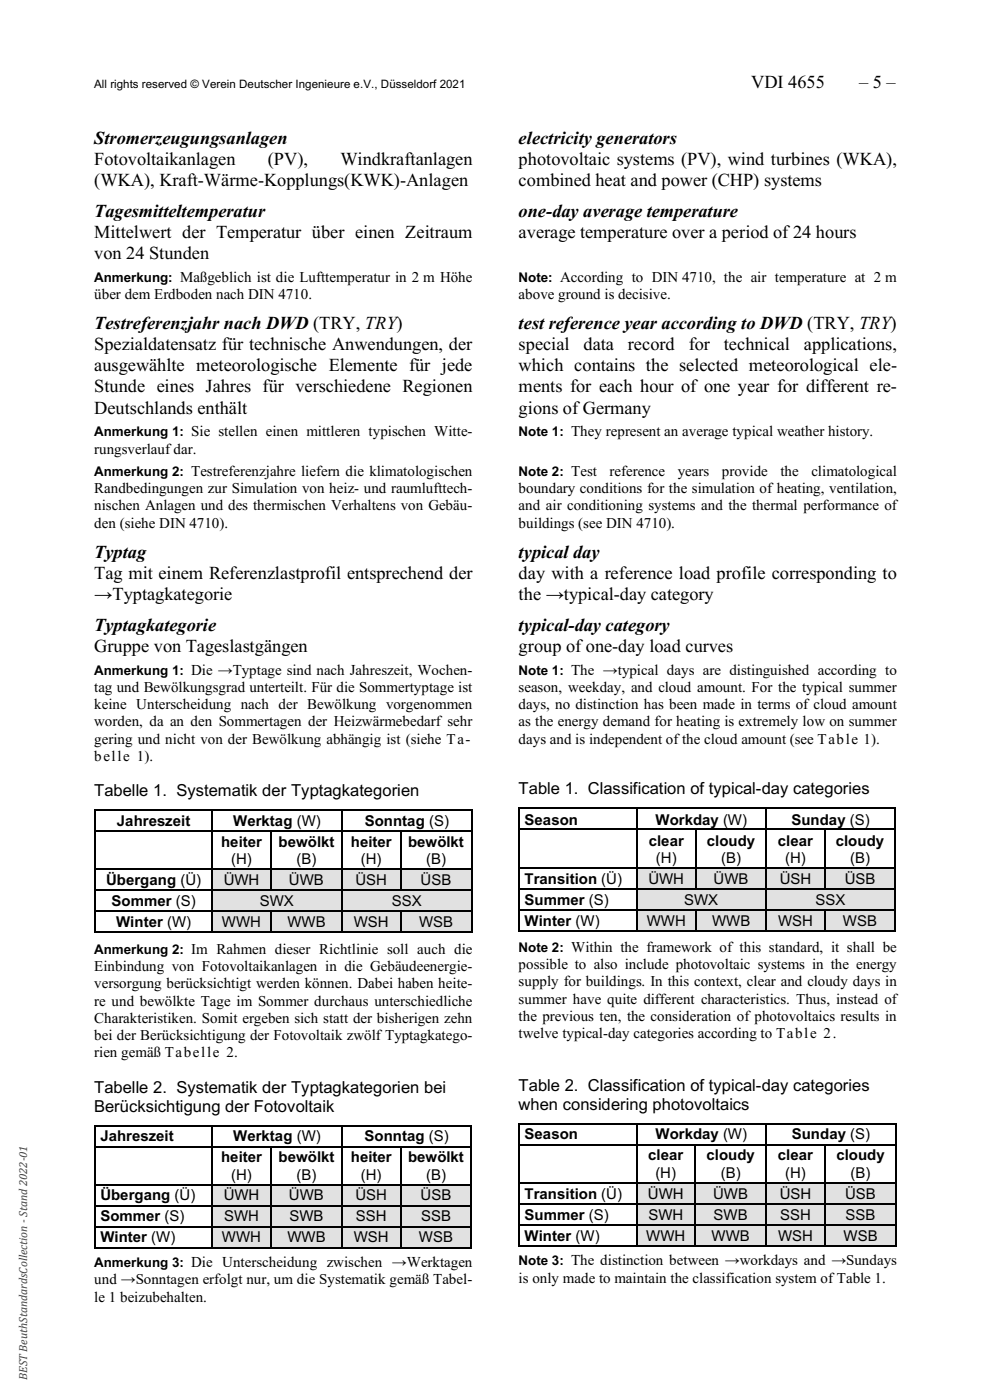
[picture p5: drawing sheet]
<svg xmlns="http://www.w3.org/2000/svg" width="210mm" height="297mm" viewBox="0 0 210 297" stroke-linecap="round" stroke-linejoin="round" font-family="sans-serif">
<defs><g id="words">
<g font-size="3.9">
<text x="159.4" y="18.6">VDI 4655</text>
<text x="182.2" y="18.6">– 5 –</text>
<text x="20" y="30.5">Stromerzeugungsanlagen</text>
<text x="20" y="35">Fotovoltaikanlagen</text>
<text x="56.8" y="35">(PV),</text>
<text x="72.2" y="35">Windkraftanlagen</text>
<text x="110" y="30.5">electricity generators</text>
<text x="110" y="35">photovoltaic systems (PV), wind turbines (WKA),</text>
<text x="20" y="39.5">(WKA), Kraft-Wärme-Kopplungs(KWK)-Anlagen</text>
<text x="110" y="39.5">combined heat and power (CHP) systems</text>
<text x="20" y="46">Tagesmitteltemperatur</text>
<text x="110" y="46">one-day average temperature</text>
<text x="20" y="50.5">Mittelwert der Temperatur über einen Zeitraum</text>
<text x="110" y="50.5">average temperature over a period of 24 hours</text>
<text x="20" y="54.9">von 24 Stunden</text>
<text x="20" y="69.8">Testreferenzjahr nach DWD (TRY, TRY)</text>
<text x="110" y="69.8">test reference year according to DWD (TRY, TRY)</text>
<text x="20" y="74.3">Spezialdatensatz für technische Anwendungen, der</text>
<text x="110" y="74.3">special</text>
<text x="123.8" y="74.3">data</text>
<text x="133.2" y="74.3">record</text>
<text x="146.1" y="74.3">for</text>
<text x="153.5" y="74.3">technical</text>
<text x="170.5" y="74.3">applications,</text>
<text x="20" y="78.8">ausgewählte meteorologische Elemente für jede</text>
<text x="20" y="83.3">Stunde eines Jahres für verschiedene Regionen</text>
<text x="110" y="78.8">which contains the selected meteorological ele-</text>
<text x="110" y="83.3">ments for each hour of one year for different re-</text>
<text x="20" y="87.8">Deutschlands enthält</text>
<text x="110" y="87.8">gions of Germany</text>
<text x="20" y="118.3">Typtag</text>
<text x="110" y="118.3">typical day</text>
<text x="20" y="122.8">Tag mit einem Referenzlastprofil entsprechend der</text>
<text x="110" y="122.8">day with a reference load profile corresponding to</text>
<text x="20" y="127.3">→Typtagkategorie</text>
<text x="110" y="127.3">the →typical-day category</text>
<text x="20" y="133.8">Typtagkategorie</text>
<text x="110" y="133.8">typical-day category</text>
<text x="20" y="138.3">Gruppe von Tageslastgängen</text>
<text x="110" y="138.3">group of one-day load curves</text>
</g>
<g font-size="3.5">
<text x="20" y="169">Tabelle 1. Systematik der Typtagkategorien</text>
<text x="110" y="168.5">Table 1. Classification of typical-day categories</text>
<text x="20" y="231.8">Tabelle 2. Systematik der Typtagkategorien bei</text>
<text x="110" y="231.4">Table 2. Classification of typical-day categories</text>
<text x="20" y="235.9">Berücksichtigung der Fotovoltaik</text>
<text x="110" y="235.5">when considering photovoltaics</text>
</g>
<g font-size="3.2">
<text x="20" y="63.5">über dem Erdboden nach DIN 4710.</text>
<text x="110" y="63.5">above ground is decisive.</text>
<text x="20" y="96.3">rungsverlauf dar.</text>
<text x="129.3" y="101">reference</text>
<text x="143.8" y="101">years</text>
<text x="153.2" y="101">provide</text>
<text x="165.6" y="101">the</text>
<text x="172.1" y="101">climatological</text>
<text x="20" y="104.6">Randbedingungen zur Simulation von heiz- und raumlufttech-</text>
<text x="110" y="104.6">boundary conditions for the simulation of heating, ventilation,</text>
<text x="20" y="108.2">nischen Anlagen und des thermischen Verhaltens von Gebäu-</text>
<text x="20" y="111.9">den (siehe DIN 4710).</text>
<text x="110" y="108.2">and air conditioning systems and the thermal performance of</text>
<text x="110" y="111.9">buildings (see DIN 4710).</text>
<text x="20" y="146.9">tag und Bewölkungsgrad unterteilt. Für die Sommertyptage ist</text>
<text x="110" y="146.9">season, weekday, and cloud amount. For the typical summer</text>
<text x="20" y="150.5">keine Unterscheidung nach der Bewölkung vorgenommen</text>
<text x="20" y="154.1">worden, da an den Sommertagen der Heizwärmebedarf sehr</text>
<text x="110" y="150.5">days, no distinction has been made in terms of cloud amount</text>
<text x="110" y="154.1">as the energy demand for heating is extremely low on summer</text>
<text x="20" y="161.4">belle 1).</text>
<text x="20" y="157.8">gering und nicht von der Bewölkung abhängig ist (siehe Ta-</text>
<text x="110" y="157.8">days and is independent of the cloud amount (see Table 1).</text>
<text x="24.8" y="175.3">Jahreszeit</text>
<text x="46.9" y="179.7">heiter</text>
<text x="49.5" y="175.3">Werktag (W)</text>
<text x="59.1" y="179.7">bewölkt</text>
<text x="74.4" y="179.7">heiter</text>
<text x="77.4" y="175.3">Sonntag (S)</text>
<text x="86.6" y="179.7">bewölkt</text>
<text x="111.3" y="175">Season</text>
<text x="137.6" y="179.5">clear</text>
<text x="139.1" y="175">Workday (W)</text>
<text x="149.9" y="179.5">cloudy</text>
<text x="165" y="179.5">clear</text>
<text x="167.9" y="175">Sunday (S)</text>
<text x="177.3" y="179.5">cloudy</text>
<text x="49" y="183.4">(H)</text>
<text x="62.9" y="183.4">(B)</text>
<text x="76.5" y="183.4">(H)</text>
<text x="90.4" y="183.4">(B)</text>
<text x="139.1" y="183.1">(H)</text>
<text x="153" y="183.1">(B)</text>
<text x="166.5" y="183.1">(H)</text>
<text x="180.3" y="183.1">(B)</text>
<text x="22.5" y="187.8">Übergang (Ü)</text>
<text x="47.5" y="187.8">ÜWH</text>
<text x="61.3" y="187.8">ÜWB</text>
<text x="75.4" y="187.8">ÜSH</text>
<text x="89.2" y="187.8">ÜSB</text>
<text x="111.3" y="187.6">Transition (Ü)</text>
<text x="137.5" y="187.6">ÜWH</text>
<text x="151.4" y="187.6">ÜWB</text>
<text x="165.4" y="187.6">ÜSH</text>
<text x="179.2" y="187.6">ÜSB</text>
<text x="23.7" y="192.2">Sommer (S)</text>
<text x="24.6" y="196.7">Winter (W)</text>
<text x="47.1" y="196.7">WWH</text>
<text x="55.1" y="192.2">SWX</text>
<text x="61" y="196.7">WWB</text>
<text x="75.1" y="196.7">WSH</text>
<text x="83.1" y="192.2">SSX</text>
<text x="88.9" y="196.7">WSB</text>
<text x="111.3" y="192">Summer (S)</text>
<text x="111.3" y="196.5">Winter (W)</text>
<text x="137.2" y="196.5">WWH</text>
<text x="145.1" y="192">SWX</text>
<text x="151" y="196.5">WWB</text>
<text x="165.1" y="196.5">WSH</text>
<text x="173" y="192">SSX</text>
<text x="178.8" y="196.5">WSB</text>
<text x="20" y="206">Einbindung von Fotovoltaikanlagen in die Gebäudeenergie-</text>
<text x="20" y="209.7">versorgung berücksichtigt werden können. Dabei haben heite-</text>
<text x="110" y="205.7">possible to also include photovoltaic systems in the energy</text>
<text x="110" y="209.3">supply for buildings. In this context, clear and cloudy days in</text>
<text x="20" y="213.4">re und bewölkte Tage im Sommer durchaus unterschiedliche</text>
<text x="110" y="212.9">summer have quite different characteristics. Thus, instead of</text>
<text x="20" y="217">Charakteristiken. Somit ergeben sich statt der bisherigen zehn</text>
<text x="20" y="220.6">bei der Berücksichtigung der Fotovoltaik zwölf Typtagkatego-</text>
<text x="110" y="216.6">the previous ten, the consideration of photovoltaics results in</text>
<text x="110" y="220.3">twelve typical-day categories according to Table 2.</text>
<text x="20" y="224.3">rien gemäß Tabelle 2.</text>
<text x="21.3" y="242.2">Jahreszeit</text>
<text x="49.5" y="242.2">Werktag (W)</text>
<text x="77.3" y="242.2">Sonntag (S)</text>
<text x="111.3" y="241.8">Season</text>
<text x="139.1" y="241.8">Workday (W)</text>
<text x="168" y="241.8">Sunday (S)</text>
<text x="46.9" y="246.6">heiter</text>
<text x="49" y="250.3">(H)</text>
<text x="59.1" y="246.6">bewölkt</text>
<text x="62.9" y="250.3">(B)</text>
<text x="74.4" y="246.6">heiter</text>
<text x="76.5" y="250.3">(H)</text>
<text x="86.6" y="246.6">bewölkt</text>
<text x="90.4" y="250.3">(B)</text>
<text x="137.5" y="246.2">clear</text>
<text x="139" y="249.9">(H)</text>
<text x="149.9" y="246.2">cloudy</text>
<text x="152.9" y="249.9">(B)</text>
<text x="165" y="246.2">clear</text>
<text x="166.5" y="249.9">(H)</text>
<text x="177.4" y="246.2">cloudy</text>
<text x="180.4" y="249.9">(B)</text>
<text x="21.3" y="254.7">Übergang (Ü)</text>
<text x="47.5" y="254.7">ÜWH</text>
<text x="61.3" y="254.7">ÜWB</text>
<text x="75.4" y="254.7">ÜSH</text>
<text x="89.2" y="254.7">ÜSB</text>
<text x="111.3" y="254.3">Transition (Ü)</text>
<text x="137.5" y="254.3">ÜWH</text>
<text x="151.3" y="254.3">ÜWB</text>
<text x="165.4" y="254.3">ÜSH</text>
<text x="179.3" y="254.3">ÜSB</text>
<text x="21.3" y="259.2">Sommer (S)</text>
<text x="21.3" y="263.6">Winter (W)</text>
<text x="47.1" y="263.6">WWH</text>
<text x="47.5" y="259.2">SWH</text>
<text x="61" y="263.6">WWB</text>
<text x="61.4" y="259.2">SWB</text>
<text x="75.1" y="263.6">WSH</text>
<text x="75.5" y="259.2">SSH</text>
<text x="88.9" y="263.6">WSB</text>
<text x="89.3" y="259.2">SSB</text>
<text x="111.3" y="258.8">Summer (S)</text>
<text x="111.3" y="263.2">Winter (W)</text>
<text x="137.1" y="263.2">WWH</text>
<text x="137.5" y="258.8">SWH</text>
<text x="151" y="263.2">WWB</text>
<text x="151.4" y="258.8">SWB</text>
<text x="165.1" y="263.2">WSH</text>
<text x="165.5" y="258.8">SSH</text>
<text x="178.9" y="263.2">WSB</text>
<text x="179.4" y="258.8">SSB</text>
<text x="20" y="272.5">und →Sonntagen erfolgt nur, um die Systematik gemäß Tabel-</text>
<text x="110" y="272.2">is only made to maintain the classification system ofTable 1.</text>
<text x="20" y="276.2">le 1 beizubehalten.</text>
</g>
<g font-size="2.8">
<text x="20" y="59.8">Anmerkung: Maßgeblich ist die Lufttemperatur in 2 m Höhe</text>
<text x="110" y="59.8">Note: According to DIN 4710, the air temperature at 2 m</text>
<text x="20" y="92.6">Anmerkung 1: Sie stellen einen mittleren typischen Witte-</text>
<text x="110" y="92.6">Note 1: They represent an average typical weather history.</text>
<text x="20" y="101">Anmerkung 2: Testreferenzjahre liefern die klimatologischen</text>
<text x="110" y="101">Note 2: Test</text>
<text x="20" y="143.2">Anmerkung 1: Die →Typtage sind nach Jahreszeit, Wochen-</text>
<text x="110" y="143.2">Note 1: The →typical days are distinguished according to</text>
<text x="20" y="202.4">Anmerkung 2: Im Rahmen dieser Richtlinie soll auch die</text>
<text x="110" y="202">Note 2: Within the framework of this standard, it shall be</text>
<text x="20" y="268.9">Anmerkung 3: Die Unterscheidung zwischen →Werktagen</text>
<text x="110" y="268.5">Note 3: The distinction between →workdays and →Sundays</text>
</g>
<text font-size="2.5" x="20" y="18.6">All rights reserved © Verein Deutscher Ingenieure e.V., Düsseldorf 2021</text>
<text font-size="2.5" fill="#424242" x="5.8" y="292.8" transform="rotate(-90 5.8 292.8)">BEST BeuthStandardsCollection - Stand 2022-01</text>
</g></defs>
<path d="M20 171.8h.2v.3h-.2zM20 176.3h.2v.2h-.2zM44.9 171.8h.2v.3h-.2zM44.9 176.3h.2v.2h-.2zM57.4 176.3h.2v.2h-.2zM72.3 171.8h.3v.3h-.3zM72.3 176.3h.3v.2h-.3zM84.9 176.3h.2v.2h-.2zM99.9 171.8h.3v.3h-.3zM99.9 176.3h.3v.2h-.3z" fill="#000"/>
<g fill="none" stroke="#000" stroke-width=".25">
<path d="M20.1 172.1v4.2M20.1 176.5v7.9M20.2 172h24.7M20.2 176.4h24.7M45 172.1v4.2M45 176.5v7.9M45.1 172h27.2M45.1 176.4h12.3M57.5 176.5v7.9M57.6 176.4h14.7M72.5 172.1v4.2M72.5 176.5v7.9"/>
<path d="M72.6 172h27.3M72.6 176.4h12.3M85 176.5v7.9M85.1 176.4h14.8M100 172.1v4.2M100 176.5v7.9"/>
</g>
<g fill="#e1e1e1">
<path d="M45.1 184.6h12.3v4.2h-12.3z" fill-rule="evenodd"/>
<path d="M57.7 184.6h14.7v4.2h-14.7z" fill-rule="evenodd"/>
<path d="M72.6 184.6h12.3v4.2h-12.3z" fill-rule="evenodd"/>
<path d="M85.1 184.6h14.8v4.2h-14.8z" fill-rule="evenodd"/>
</g>
<g fill="#e1e1e1">
<path d="M45.1 184.6h12.3v4.2h-12.3z"/>
<path d="M57.7 184.6h14.7v4.2h-14.7z"/>
<path d="M72.6 184.6h12.3v4.2h-12.3z"/>
<path d="M85.1 184.6h14.8v4.2h-14.8z"/>
</g>
<path d="M20 184.4h.2v.2h-.2zM44.9 184.4h.2v.2h-.2zM57.4 184.4h.2v.2h-.2zM72.3 184.4h.3v.2h-.3zM84.9 184.4h.2v.2h-.2zM99.9 184.4h.3v.2h-.3z" fill="#000"/>
<path d="M20.1 184.6v4.2M20.2 184.5h24.7M45 184.6v4.2M45.1 184.5h12.3M57.5 184.6v4.2M57.6 184.5h14.7M72.5 184.6v4.2M72.6 184.5h12.3M85 184.6v4.2M85.1 184.5h14.8M100 184.6v4.2" fill="none" stroke="#000" stroke-width=".25"/>
<g fill="#e1e1e1">
<path d="M45.1 189.1h27.3v4.2h-27.3z" fill-rule="evenodd"/>
<path d="M72.6 189.1h27.3v4.2h-27.3z" fill-rule="evenodd"/>
</g>
<g fill="#e1e1e1">
<path d="M45.1 189.1h27.3v4.2h-27.3z"/>
<path d="M72.6 189.1h27.3v4.2h-27.3z"/>
</g>
<path d="M20 188.8h.2v.3h-.2zM44.9 188.8h.2v.3h-.2zM57.4 188.8h.2v.3h-.2zM72.3 188.8h.3v.3h-.3zM84.9 188.8h.2v.3h-.2zM99.9 188.8h.3v.3h-.3z" fill="#000"/>
<path d="M20.1 189.1v4.2M20.2 188.9h24.7M45 189.1v4.2M45.1 188.9h12.3M57.6 188.9h14.7M72.5 189.1v4.2M72.6 188.9h12.3M85.1 188.9h14.8M100 189.1v4.2" fill="none" stroke="#000" stroke-width=".25"/>
<g fill="#e1e1e1">
<path d="M45.1 193.5h12.3v4.2h-12.3z" fill-rule="evenodd"/>
<path d="M57.7 193.5h14.7v4.2h-14.7z" fill-rule="evenodd"/>
<path d="M72.6 193.5h12.3v4.2h-12.3z" fill-rule="evenodd"/>
<path d="M85.1 193.5h14.8v4.2h-14.8z" fill-rule="evenodd"/>
</g>
<g fill="#e1e1e1">
<path d="M45.1 193.5h12.3v4.2h-12.3z"/>
<path d="M57.7 193.5h14.7v4.2h-14.7z"/>
<path d="M72.6 193.5h12.3v4.2h-12.3z"/>
<path d="M85.1 193.5h14.8v4.2h-14.8z"/>
</g>
<g fill="#000">
<path d="M20 193.3h.2v.2h-.2zM20 197.7h.2v.3h-.2zM44.9 193.3h.2v.2h-.2zM44.9 197.7h.2v.3h-.2zM57.4 193.3h.2v.2h-.2zM57.4 197.7h.2v.3h-.2zM72.3 193.3h.3v.2h-.3zM72.3 197.7h.3v.3h-.3zM84.9 193.3h.2v.2h-.2zM84.9 197.7h.2v.3h-.2zM99.9 193.3h.3v.2h-.3zM99.9 197.7h.3v.3h-.3z"/>
<path d="M20 238.8h.2v.2h-.2zM44.9 238.8h.2v.2h-.2zM72.3 238.8h.3v.2h-.3zM99.9 238.8h.2v.2h-.2zM20 243.2h.2v.3h-.2zM44.9 243.2h.2v.3h-.2zM57.4 243.2h.2v.3h-.2zM72.3 243.2h.3v.3h-.3zM84.9 243.2h.2v.3h-.2zM99.9 243.2h.2v.3h-.2z"/>
</g>
<g fill="none" stroke="#000" stroke-width=".25">
<path d="M20.1 193.5v4.2M20.2 193.4h24.7M20.2 197.8h24.7M45 193.5v4.2M45.1 193.4h12.3M45.1 197.8h12.3M57.5 193.5v4.2M57.6 193.4h14.7M57.6 197.8h14.7M72.5 193.5v4.2M72.6 193.4h12.3M72.6 197.8h12.3"/>
<path d="M85 193.5v4.2M85.1 193.4h14.8M85.1 197.8h14.8M100 193.5v4.2M20.1 239v4.2M20.2 238.9h24.7M45 239v4.2M45.1 238.9h27.2M72.5 239v4.2M72.6 238.9h27.3M100 239v4.2M20.1 243.5v7.8"/>
<path d="M20.2 243.3h24.7M45 243.5v7.8M45.1 243.3h12.3M57.5 243.5v7.8M57.6 243.3h14.7M72.5 243.5v7.8M72.6 243.3h12.3M85 243.5v7.8M85.1 243.3h14.8M100 243.5v7.8"/>
</g>
<g fill="#e1e1e1">
<path d="M45.1 251.5h12.3v4.2h-12.3z" fill-rule="evenodd"/>
<path d="M57.7 251.5h14.7v4.2h-14.7z" fill-rule="evenodd"/>
<path d="M72.6 251.5h12.3v4.2h-12.3z" fill-rule="evenodd"/>
<path d="M85.1 251.5h14.8v4.2h-14.8z" fill-rule="evenodd"/>
</g>
<g fill="#e1e1e1">
<path d="M45.1 251.5h12.3v4.2h-12.3z"/>
<path d="M57.7 251.5h14.7v4.2h-14.7z"/>
<path d="M72.6 251.5h12.3v4.2h-12.3z"/>
<path d="M85.1 251.5h14.8v4.2h-14.8z"/>
</g>
<path d="M20 251.3h.2v.2h-.2zM44.9 251.3h.2v.2h-.2zM57.4 251.3h.2v.2h-.2zM72.3 251.3h.3v.2h-.3zM84.9 251.3h.2v.2h-.2zM99.9 251.3h.2v.2h-.2z" fill="#000"/>
<path d="M20.1 251.5v4.2M20.2 251.4h24.7M45 251.5v4.2M45.1 251.4h12.3M57.5 251.5v4.2M57.6 251.4h14.7M72.5 251.5v4.2M72.6 251.4h12.3M85 251.5v4.2M85.1 251.4h14.8M100 251.5v4.2" fill="none" stroke="#000" stroke-width=".25"/>
<g fill="#e1e1e1">
<path d="M45.1 256h12.3v4.2h-12.3z" fill-rule="evenodd"/>
<path d="M57.7 256h14.7v4.2h-14.7z" fill-rule="evenodd"/>
<path d="M72.6 256h12.3v4.2h-12.3z" fill-rule="evenodd"/>
<path d="M85.1 256h14.8v4.2h-14.8z" fill-rule="evenodd"/>
</g>
<g fill="#e1e1e1">
<path d="M45.1 256h12.3v4.2h-12.3z"/>
<path d="M57.7 256h14.7v4.2h-14.7z"/>
<path d="M72.6 256h12.3v4.2h-12.3z"/>
<path d="M85.1 256h14.8v4.2h-14.8z"/>
</g>
<path d="M20 255.7h.2v.3h-.2zM44.9 255.7h.2v.3h-.2zM57.4 255.7h.2v.3h-.2zM72.3 255.7h.3v.3h-.3zM84.9 255.7h.2v.3h-.2zM99.9 255.7h.2v.3h-.2z" fill="#000"/>
<path d="M20.1 256v4.2M20.2 255.9h24.7M45 256v4.2M45.1 255.9h12.3M57.5 256v4.2M57.6 255.9h14.7M72.5 256v4.2M72.6 255.9h12.3M85 256v4.2M85.1 255.9h14.8M100 256v4.2" fill="none" stroke="#000" stroke-width=".25"/>
<g fill="#e1e1e1">
<path d="M45.1 260.4h12.3v4.2h-12.3z" fill-rule="evenodd"/>
<path d="M57.7 260.4h14.7v4.2h-14.7z" fill-rule="evenodd"/>
<path d="M72.6 260.4h12.3v4.2h-12.3z" fill-rule="evenodd"/>
<path d="M85.1 260.4h14.8v4.2h-14.8z" fill-rule="evenodd"/>
</g>
<g fill="#e1e1e1">
<path d="M45.1 260.4h12.3v4.2h-12.3z"/>
<path d="M57.7 260.4h14.7v4.2h-14.7z"/>
<path d="M72.6 260.4h12.3v4.2h-12.3z"/>
<path d="M85.1 260.4h14.8v4.2h-14.8z"/>
</g>
<g fill="#000">
<path d="M110 171.4h.3v.3h-.3zM110 175.9h.3v.2h-.3zM134.9 171.4h.3v.3h-.3zM134.9 175.9h.3v.2h-.3zM147.6 175.9h.2v.2h-.2zM162.4 171.4h.2v.3h-.2zM162.4 175.9h.2v.2h-.2zM174.9 175.9h.2v.2h-.2zM189.8 171.4h.2v.3h-.2zM189.8 175.9h.2v.2h-.2zM20 260.2h.2v.2h-.2zM20 264.6h.2v.3h-.2z"/>
<path d="M44.9 260.2h.2v.2h-.2zM44.9 264.6h.2v.3h-.2zM57.4 260.2h.2v.2h-.2zM57.4 264.6h.2v.3h-.2zM72.3 260.2h.3v.2h-.3zM72.3 264.6h.3v.3h-.3zM84.9 260.2h.2v.2h-.2zM84.9 264.6h.2v.3h-.2zM99.9 260.2h.2v.2h-.2zM99.9 264.6h.2v.3h-.2z"/>
</g>
<g fill="none" stroke="#000" stroke-width=".25">
<path d="M110.2 171.7v4.2M110.2 176.1v7.9M110.3 171.5h24.6M110.3 176h24.6M135 171.7v4.2M135 176.1v7.9M135.2 171.5h27.2M135.2 176h12.4M147.7 176.1v7.9M147.8 176h14.6M162.5 171.7v4.2M162.5 176.1v7.9"/>
<path d="M162.6 171.5h27.2M162.6 176h12.3M175 176.1v7.9M175.1 176h14.7M189.9 171.7v4.2M189.9 176.1v7.9M20.1 260.4v4.2M20.2 260.3h24.7M20.2 264.8h24.7M45 260.4v4.2M45.1 260.3h12.3M45.1 264.8h12.3"/>
<path d="M57.5 260.4v4.2M57.6 260.3h14.7M57.6 264.8h14.7M72.5 260.4v4.2M72.6 260.3h12.3M72.6 264.8h12.3M85 260.4v4.2M85.1 260.3h14.8M85.1 264.8h14.8M100 260.4v4.2"/>
</g>
<g fill="#e1e1e1">
<path d="M135.1 184.2h12.5v4.2h-12.5z" fill-rule="evenodd"/>
<path d="M147.8 184.2h14.6v4.2h-14.6z" fill-rule="evenodd"/>
<path d="M162.6 184.2h12.2v4.2h-12.2z" fill-rule="evenodd"/>
<path d="M175.1 184.2h14.6v4.2h-14.6z" fill-rule="evenodd"/>
</g>
<g fill="#e1e1e1">
<path d="M135.1 184.2h12.5v4.2h-12.5z"/>
<path d="M147.8 184.2h14.6v4.2h-14.6z"/>
<path d="M162.6 184.2h12.2v4.2h-12.2z"/>
<path d="M175.1 184.2h14.6v4.2h-14.6z"/>
</g>
<path d="M110 184h.3v.2h-.3zM134.9 184h.3v.2h-.3zM147.6 184h.2v.2h-.2zM162.4 184h.2v.2h-.2zM174.9 184h.2v.2h-.2zM189.8 184h.2v.2h-.2z" fill="#000"/>
<path d="M110.2 184.2v4.2M110.3 184.1h24.6M135 184.2v4.2M135.2 184.1h12.4M147.7 184.2v4.2M147.8 184.1h14.6M162.5 184.2v4.2M162.6 184.1h12.3M175 184.2v4.2M175.1 184.1h14.7M189.9 184.2v4.2" fill="none" stroke="#000" stroke-width=".25"/>
<g fill="#e1e1e1">
<path d="M135.1 188.7h27.3v4.2h-27.3z" fill-rule="evenodd"/>
<path d="M162.6 188.7h27.1v4.2h-27.1z" fill-rule="evenodd"/>
</g>
<g fill="#e1e1e1">
<path d="M135.1 188.7h27.3v4.2h-27.3z"/>
<path d="M162.6 188.7h27.1v4.2h-27.1z"/>
</g>
<path d="M110 188.4h.3v.3h-.3zM134.9 188.4h.3v.3h-.3zM147.6 188.4h.2v.3h-.2zM162.4 188.4h.2v.3h-.2zM174.9 188.4h.2v.3h-.2zM189.8 188.4h.2v.3h-.2z" fill="#000"/>
<path d="M110.2 188.7v4.2M110.3 188.6h24.6M135 188.7v4.2M135.2 188.6h12.4M147.8 188.6h14.6M162.5 188.7v4.2M162.6 188.6h12.3M175.1 188.6h14.7M189.9 188.7v4.2" fill="none" stroke="#000" stroke-width=".25"/>
<g fill="#e1e1e1">
<path d="M135.1 193.1h12.5v4.2h-12.5z" fill-rule="evenodd"/>
<path d="M147.8 193.1h14.6v4.2h-14.6z" fill-rule="evenodd"/>
<path d="M162.6 193.1h12.2v4.2h-12.2z" fill-rule="evenodd"/>
<path d="M175.1 193.1h14.6v4.2h-14.6z" fill-rule="evenodd"/>
</g>
<g fill="#e1e1e1">
<path d="M135.1 193.1h12.5v4.2h-12.5z"/>
<path d="M147.8 193.1h14.6v4.2h-14.6z"/>
<path d="M162.6 193.1h12.2v4.2h-12.2z"/>
<path d="M175.1 193.1h14.6v4.2h-14.6z"/>
</g>
<g fill="#000">
<path d="M110 192.9h.3v.2h-.3zM110 197.3h.3v.3h-.3zM134.9 192.9h.3v.2h-.3zM134.9 197.3h.3v.3h-.3zM147.6 192.9h.2v.2h-.2zM147.6 197.3h.2v.3h-.2zM162.4 192.9h.2v.2h-.2zM162.4 197.3h.2v.3h-.2zM174.9 192.9h.2v.2h-.2zM174.9 197.3h.2v.3h-.2zM189.8 192.9h.2v.2h-.2zM189.8 197.3h.2v.3h-.2z"/>
<path d="M110 238.3h.3v.3h-.3zM134.9 238.3h.3v.3h-.3zM162.4 238.3h.2v.3h-.2zM189.9 238.3h.3v.3h-.3zM110 242.8h.3v.2h-.3zM134.9 242.8h.3v.2h-.3zM147.4 242.8h.3v.2h-.3zM162.4 242.8h.2v.2h-.2zM174.9 242.8h.3v.2h-.3zM189.9 242.8h.3v.2h-.3z"/>
</g>
<g fill="none" stroke="#000" stroke-width=".25">
<path d="M110.2 193.1v4.2M110.3 193h24.6M110.3 197.4h24.6M135 193.1v4.2M135.2 193h12.4M135.2 197.4h12.4M147.7 193.1v4.2M147.8 193h14.6M147.8 197.4h14.6M162.5 193.1v4.2M162.6 193h12.3M162.6 197.4h12.3"/>
<path d="M175 193.1v4.2M175.1 193h14.7M175.1 197.4h14.7M189.9 193.1v4.2M110.2 238.6v4.2M110.3 238.5h24.6M135 238.6v4.2M135.2 238.5h27.2M162.5 238.6v4.2M162.6 238.5h27.3M190.1 238.6v4.2M110.2 243v7.9"/>
<path d="M110.3 242.9h24.6M135 243v7.9M135.2 242.9h12.2M147.5 243v7.9M147.7 242.9h14.7M162.5 243v7.9M162.6 242.9h12.3M175 243v7.9M175.2 242.9h14.8M190.1 243v7.9"/>
</g>
<g fill="#e1e1e1">
<path d="M135.1 251.2h12.3v4.1h-12.3z" fill-rule="evenodd"/>
<path d="M147.7 251.2h14.7v4.1h-14.7z" fill-rule="evenodd"/>
<path d="M162.6 251.2h12.3v4.1h-12.3z" fill-rule="evenodd"/>
<path d="M175.2 251.2h14.7v4.1h-14.7z" fill-rule="evenodd"/>
</g>
<g fill="#e1e1e1">
<path d="M135.1 251.2h12.3v4.1h-12.3z"/>
<path d="M147.7 251.2h14.7v4.1h-14.7z"/>
<path d="M162.6 251.2h12.3v4.1h-12.3z"/>
<path d="M175.2 251.2h14.8v4.1h-14.8z"/>
</g>
<path d="M110 250.9h.3v.2h-.3zM134.9 250.9h.3v.2h-.3zM147.4 250.9h.3v.2h-.3zM162.4 250.9h.2v.2h-.2zM174.9 250.9h.3v.2h-.3zM189.9 250.9h.3v.2h-.3z" fill="#000"/>
<path d="M110.2 251.1v4.2M110.3 251h24.6M135 251.1v4.2M135.2 251h12.2M147.5 251.1v4.2M147.7 251h14.7M162.5 251.1v4.2M162.6 251h12.3M175 251.1v4.2M175.2 251h14.8M190.1 251.1v4.2" fill="none" stroke="#000" stroke-width=".25"/>
<g fill="#e1e1e1">
<path d="M135.1 255.6h12.3v4.2h-12.3z" fill-rule="evenodd"/>
<path d="M147.7 255.6h14.7v4.2h-14.7z" fill-rule="evenodd"/>
<path d="M162.6 255.6h12.3v4.2h-12.3z" fill-rule="evenodd"/>
<path d="M175.2 255.6h14.7v4.2h-14.7z" fill-rule="evenodd"/>
</g>
<g fill="#e1e1e1">
<path d="M135.1 255.6h12.3v4.2h-12.3z"/>
<path d="M147.7 255.6h14.7v4.2h-14.7z"/>
<path d="M162.6 255.6h12.3v4.2h-12.3z"/>
<path d="M175.2 255.6h14.8v4.2h-14.8z"/>
</g>
<path d="M110 255.3h.3v.3h-.3zM134.9 255.3h.3v.3h-.3zM147.4 255.3h.3v.3h-.3zM162.4 255.3h.2v.3h-.2zM174.9 255.3h.3v.3h-.3zM189.9 255.3h.3v.3h-.3z" fill="#000"/>
<path d="M110.2 255.6v4.2M110.3 255.4h24.6M135 255.6v4.2M135.2 255.4h12.2M147.5 255.6v4.2M147.7 255.4h14.7M162.5 255.6v4.2M162.6 255.4h12.3M175 255.6v4.2M175.2 255.4h14.8M190.1 255.6v4.2" fill="none" stroke="#000" stroke-width=".25"/>
<g fill="#e1e1e1">
<path d="M135.1 260.1h12.3v4.1h-12.3z" fill-rule="evenodd"/>
<path d="M147.7 260.1h14.7v4.1h-14.7z" fill-rule="evenodd"/>
<path d="M162.6 260.1h12.3v4.1h-12.3z" fill-rule="evenodd"/>
<path d="M175.2 260.1h14.7v4.1h-14.7z" fill-rule="evenodd"/>
</g>
<g fill="#e1e1e1">
<path d="M135.1 260.1h12.3v4.1h-12.3z"/>
<path d="M147.7 260.1h14.7v4.1h-14.7z"/>
<path d="M162.6 260.1h12.3v4.1h-12.3z"/>
<path d="M175.2 260.1h14.8v4.1h-14.8z"/>
</g>
<path d="M110 259.8h.3v.2h-.3zM110 264.2h.3v.3h-.3zM134.9 259.8h.3v.2h-.3zM134.9 264.2h.3v.3h-.3zM147.4 259.8h.3v.2h-.3zM147.4 264.2h.3v.3h-.3zM162.4 259.8h.2v.2h-.2zM162.4 264.2h.2v.3h-.2zM174.9 259.8h.3v.2h-.3zM174.9 264.2h.3v.3h-.3zM189.9 259.8h.3v.2h-.3zM189.9 264.2h.3v.3h-.3z" fill="#000"/>
<g fill="none" stroke="#000" stroke-width=".25">
<path d="M110.3 259.9h24.6M135.2 259.9h12.2M147.7 259.9h14.7M162.6 259.9h12.3M175.2 259.9h14.8M110.2 260v4.2M110.3 264.3h24.6M135 260v4.2M135.2 264.3h12.2M147.5 260v4.2M147.7 264.3h14.7M162.5 260v4.2"/>
<path d="M162.6 264.3h12.3M175 260v4.2M175.2 264.3h14.8M190.1 260v4.2"/>
</g>
<use href="#words"/>
</svg>
